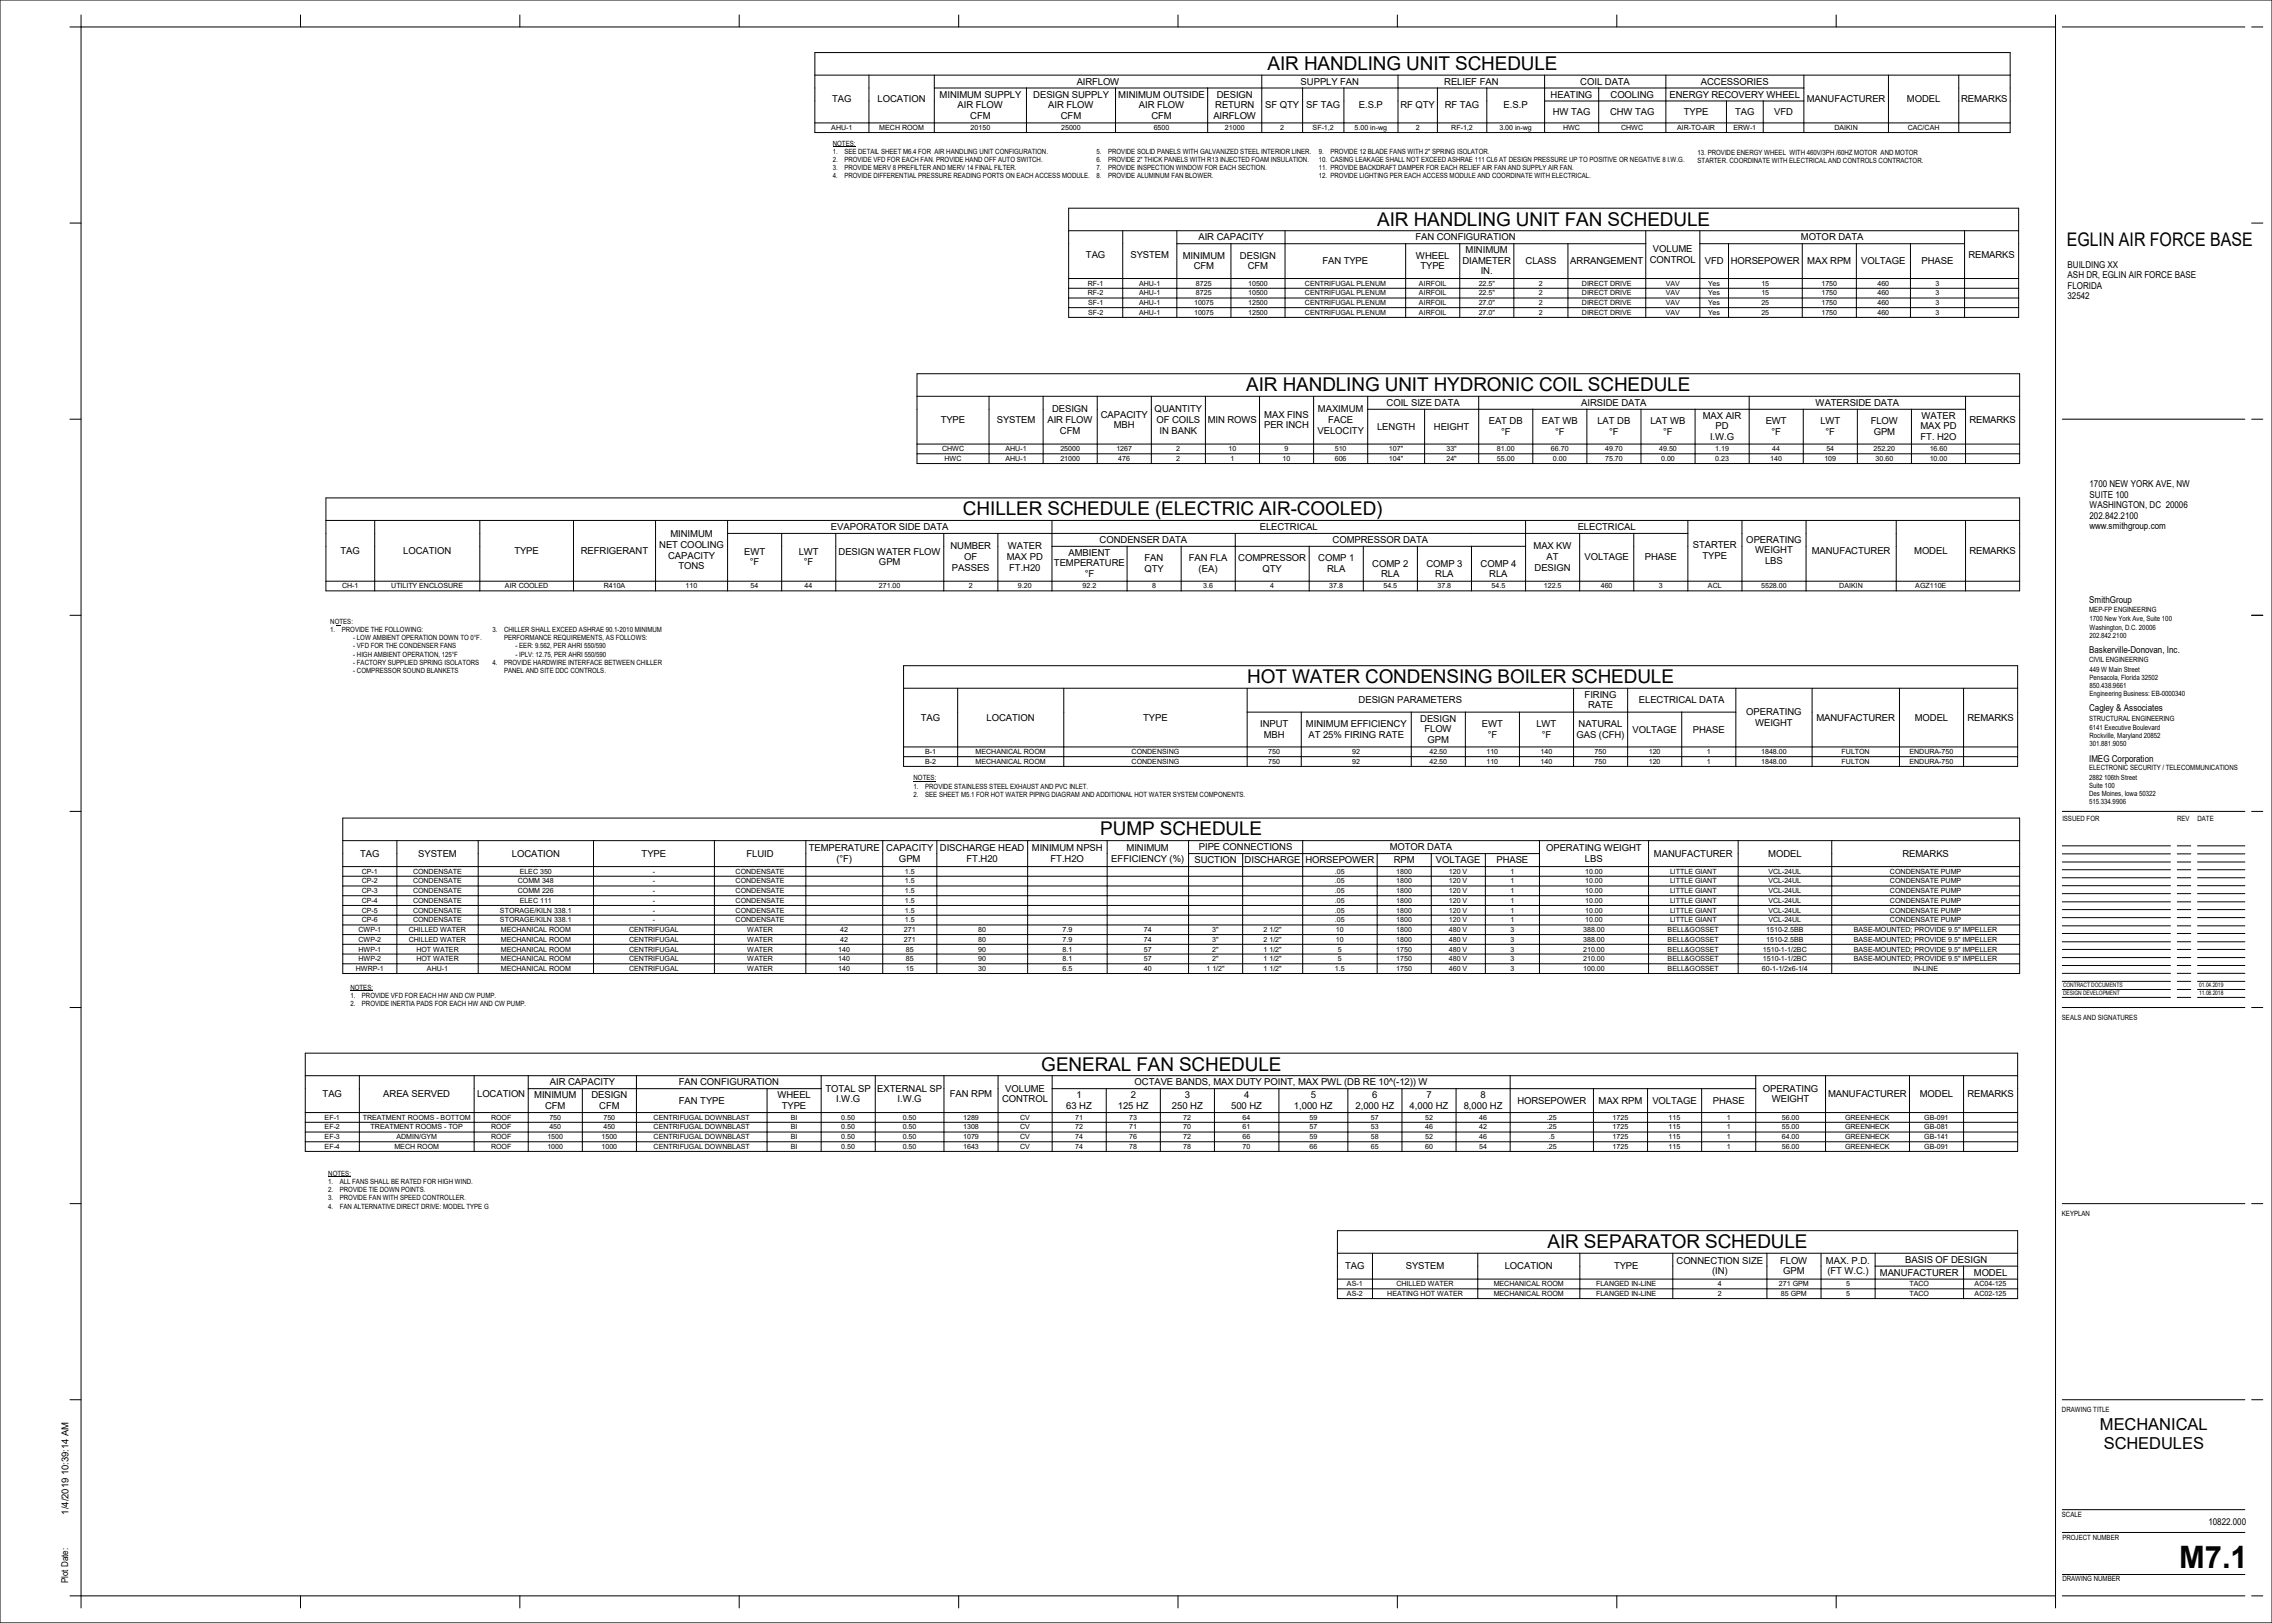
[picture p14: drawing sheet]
<svg xmlns="http://www.w3.org/2000/svg" width="1067mm" height="762mm" viewBox="0 0 1067 762" stroke-linecap="round" stroke-linejoin="round" font-family="sans-serif">
<defs><g id="words">
<text font-size="14.5" x="1023" y="736">M7.1</text>
<g font-size="8.9">
<text x="595" y="33">AIR HANDLING UNIT SCHEDULE</text>
<text x="647" y="106">AIR HANDLING UNIT FAN SCHEDULE</text>
<text x="585" y="184">AIR HANDLING UNIT HYDRONIC COIL SCHEDULE</text>
<text x="452" y="242">CHILLER SCHEDULE (ELECTRIC AIR-COOLED)</text>
<text x="586" y="321">HOT WATER CONDENSING BOILER SCHEDULE</text>
<text x="517" y="392">PUMP SCHEDULE</text>
<text x="489" y="503">GENERAL FAN SCHEDULE</text>
<text x="727" y="586">AIR SEPARATOR SCHEDULE</text>
</g>
<text font-size="8.8" x="970" y="116">EGLIN AIR FORCE BASE</text>
<g font-size="7.7">
<text x="986" y="672">MECHANICAL</text>
<text x="988" y="680">SCHEDULES</text>
</g>
<g font-size="4.5">
<text x="506" y="40">AIRFLOW</text>
<text x="611" y="40">SUPPLY FAN</text>
<text x="678" y="40">RELIEF FAN</text>
<text x="742" y="40">COIL DATA</text>
<text x="799" y="40">ACCESSORIES</text>
<text x="391" y="48">TAG</text>
<text x="412" y="48">LOCATION</text>
<text x="441" y="46">MINIMUM SUPPLY</text>
<text x="485" y="46">DESIGN SUPPLY</text>
<text x="525" y="46">MINIMUM OUTSIDE</text>
<text x="571" y="46">DESIGN</text>
<text x="728" y="46">HEATING</text>
<text x="756" y="46">COOLING</text>
<text x="784" y="46">ENERGY RECOVERY WHEEL</text>
<text x="848" y="48">MANUFACTURER</text>
<text x="895" y="48">MODEL</text>
<text x="921" y="48">REMARKS</text>
<text x="450" y="51">AIR FLOW</text>
<text x="492" y="51">AIR FLOW</text>
<text x="535" y="51">AIR FLOW</text>
<text x="571" y="51">RETURN</text>
<text x="594" y="51">SF QTY</text>
<text x="613" y="51">SF TAG</text>
<text x="638" y="51">E.S.P</text>
<text x="658" y="51">RF QTY</text>
<text x="678" y="51">RF TAG</text>
<text x="706" y="51">E.S.P</text>
<text x="729" y="54">HW TAG</text>
<text x="756" y="54">CHW TAG</text>
<text x="791" y="54">TYPE</text>
<text x="815" y="54">TAG</text>
<text x="833" y="54">VFD</text>
<text x="456" y="56">CFM</text>
<text x="498" y="56">CFM</text>
<text x="541" y="56">CFM</text>
<text x="570" y="56">AIRFLOW</text>
<text x="563" y="113">AIR CAPACITY</text>
<text x="665" y="113">FAN CONFIGURATION</text>
<text x="846" y="113">MOTOR DATA</text>
<text x="688" y="119">MINIMUM</text>
<text x="776" y="118">VOLUME</text>
<text x="510" y="121">TAG</text>
<text x="531" y="121">SYSTEM</text>
<text x="555" y="121">MINIMUM</text>
<text x="582" y="121">DESIGN</text>
<text x="621" y="124">FAN TYPE</text>
<text x="665" y="121">WHEEL</text>
<text x="687" y="124">DIAMETER</text>
<text x="716" y="124">CLASS</text>
<text x="737" y="124">ARRANGEMENT</text>
<text x="775" y="123">CONTROL</text>
<text x="800" y="124">VFD</text>
<text x="813" y="124">HORSEPOWER</text>
<text x="849" y="124">MAX RPM</text>
<text x="874" y="124">VOLTAGE</text>
<text x="902" y="124">PHASE</text>
<text x="924" y="121">REMARKS</text>
<text x="561" y="126">CFM</text>
<text x="586" y="126">CFM</text>
<text x="667" y="126">TYPE</text>
<text x="695" y="129">IN.</text>
<text x="651" y="191">COIL SIZE DATA</text>
<text x="742" y="191">AIRSIDE DATA</text>
<text x="852" y="191">WATERSIDE DATA</text>
<text x="494" y="194">DESIGN</text>
<text x="517" y="196">CAPACITY</text>
<text x="542" y="194">QUANTITY</text>
<text x="594" y="196">MAX FINS</text>
<text x="619" y="194">MAXIMUM</text>
<text x="800" y="197">MAX AIR</text>
<text x="902" y="197">WATER</text>
<text x="442" y="199">TYPE</text>
<text x="468" y="199">SYSTEM</text>
<text x="492" y="199">AIR FLOW</text>
<text x="498" y="204">CFM</text>
<text x="523" y="201">MBH</text>
<text x="543" y="199">OF COILS</text>
<text x="544" y="204">IN BANK</text>
<text x="567" y="199">MIN ROWS</text>
<text x="594" y="201">PER INCH</text>
<text x="619" y="204">VELOCITY</text>
<text x="624" y="199">FACE</text>
<text x="647" y="202">LENGTH</text>
<text x="673" y="202">HEIGHT</text>
<text x="699" y="199">EAT DB</text>
<text x="724" y="199">EAT WB</text>
<text x="750" y="199">LAT DB</text>
<text x="775" y="199">LAT WB</text>
<text x="806" y="202">PD</text>
<text x="829" y="199">EWT</text>
<text x="855" y="199">LWT</text>
<text x="878" y="199">FLOW</text>
<text x="902" y="202">MAX PD</text>
<text x="925" y="199">REMARKS</text>
<text x="705" y="204">°F</text>
<text x="730" y="204">°F</text>
<text x="756" y="204">°F</text>
<text x="781" y="204">°F</text>
<text x="803" y="207">I.W.G</text>
<text x="832" y="204">°F</text>
<text x="857" y="204">°F</text>
<text x="880" y="204">GPM</text>
<text x="902" y="207">FT. H2O</text>
<text x="390" y="249">EVAPORATOR SIDE DATA</text>
<text x="591" y="249">ELECTRICAL</text>
<text x="741" y="249">ELECTRICAL</text>
<text x="309" y="257">NET COOLING</text>
<text x="315" y="252">MINIMUM</text>
<text x="446" y="258">NUMBER</text>
<text x="473" y="258">WATER</text>
<text x="516" y="255">CONDENSER DATA</text>
<text x="626" y="255">COMPRESSOR DATA</text>
<text x="720" y="258">MAX KW</text>
<text x="795" y="257">STARTER</text>
<text x="820" y="255">OPERATING</text>
<text x="160" y="260">TAG</text>
<text x="189" y="260">LOCATION</text>
<text x="242" y="260">TYPE</text>
<text x="273" y="260">REFRIGERANT</text>
<text x="314" y="262">CAPACITY</text>
<text x="349" y="260">EWT</text>
<text x="375" y="260">LWT</text>
<text x="394" y="260">DESIGN WATER FLOW</text>
<text x="453" y="263">OF</text>
<text x="473" y="263">MAX PD</text>
<text x="502" y="261">AMBIENT</text>
<text x="537" y="264">FAN</text>
<text x="558" y="264">FAN FLA</text>
<text x="581" y="264">COMPRESSOR</text>
<text x="619" y="264">COMP 1</text>
<text x="726" y="263">AT</text>
<text x="744" y="263">VOLTAGE</text>
<text x="772" y="263">PHASE</text>
<text x="799" y="262">TYPE</text>
<text x="824" y="260">WEIGHT</text>
<text x="851" y="260">MANUFACTURER</text>
<text x="899" y="260">MODEL</text>
<text x="925" y="260">REMARKS</text>
<text x="319" y="267">TONS</text>
<text x="352" y="265">°F</text>
<text x="377" y="265">°F</text>
<text x="413" y="265">GPM</text>
<text x="447" y="268">PASSES</text>
<text x="474" y="268">FT.H20</text>
<text x="495" y="266">TEMPERATURE</text>
<text x="537" y="268">QTY</text>
<text x="563" y="268">(EA)</text>
<text x="593" y="268">QTY</text>
<text x="623" y="268">RLA</text>
<text x="644" y="266">COMP 2</text>
<text x="670" y="266">COMP 3</text>
<text x="695" y="266">COMP 4</text>
<text x="721" y="268">DESIGN</text>
<text x="829" y="265">LBS</text>
<text x="509" y="271">°F</text>
<text x="649" y="271">RLA</text>
<text x="674" y="271">RLA</text>
<text x="699" y="271">RLA</text>
<text x="744" y="328">FIRING</text>
<text x="638" y="330">DESIGN PARAMETERS</text>
<text x="746" y="333">RATE</text>
<text x="769" y="330">ELECTRICAL DATA</text>
<text x="820" y="336">OPERATING</text>
<text x="432" y="338">TAG</text>
<text x="463" y="338">LOCATION</text>
<text x="537" y="338">TYPE</text>
<text x="592" y="341">INPUT</text>
<text x="613" y="341">MINIMUM EFFICIENCY</text>
<text x="667" y="339">DESIGN</text>
<text x="696" y="341">EWT</text>
<text x="721" y="341">LWT</text>
<text x="741" y="341">NATURAL</text>
<text x="824" y="341">WEIGHT</text>
<text x="853" y="338">MANUFACTURER</text>
<text x="899" y="338">MODEL</text>
<text x="924" y="338">REMARKS</text>
<text x="593" y="346">MBH</text>
<text x="614" y="346">AT 25% FIRING RATE</text>
<text x="669" y="344">FLOW</text>
<text x="699" y="346">°F</text>
<text x="724" y="346">°F</text>
<text x="740" y="346">GAS (CFH)</text>
<text x="766" y="344">VOLTAGE</text>
<text x="795" y="344">PHASE</text>
<text x="670" y="349">GPM</text>
<text x="380" y="400">TEMPERATURE</text>
<text x="416" y="400">CAPACITY</text>
<text x="441" y="400">DISCHARGE HEAD</text>
<text x="485" y="400">MINIMUM NPSH</text>
<text x="529" y="400">MINIMUM</text>
<text x="563" y="399">PIPE CONNECTIONS</text>
<text x="653" y="399">MOTOR DATA</text>
<text x="726" y="400">OPERATING WEIGHT</text>
<text x="169" y="402">TAG</text>
<text x="196" y="402">SYSTEM</text>
<text x="240" y="402">LOCATION</text>
<text x="301" y="402">TYPE</text>
<text x="351" y="402">FLUID</text>
<text x="393" y="405">(°F)</text>
<text x="422" y="405">GPM</text>
<text x="454" y="405">FT.H20</text>
<text x="493" y="405">FT.H2O</text>
<text x="522" y="405">EFFICIENCY (%)</text>
<text x="561" y="405">SUCTION</text>
<text x="584" y="405">DISCHARGE HORSEPOWER</text>
<text x="654" y="405">RPM</text>
<text x="674" y="405">VOLTAGE</text>
<text x="703" y="405">PHASE</text>
<text x="744" y="405">LBS</text>
<text x="777" y="402">MANUFACTURER</text>
<text x="830" y="402">MODEL</text>
<text x="893" y="402">REMARKS</text>
<text x="258" y="510">AIR CAPACITY</text>
<text x="319" y="510">FAN CONFIGURATION</text>
<text x="533" y="510">OCTAVE BANDS, MAX DUTY POINT, MAX PWL (DB RE 10^(-12)) W</text>
<text x="151" y="515">TAG</text>
<text x="180" y="515">AREA SERVED</text>
<text x="224" y="515">LOCATION</text>
<text x="251" y="516">MINIMUM</text>
<text x="278" y="516">DESIGN</text>
<text x="365" y="516">WHEEL</text>
<text x="388" y="513">TOTAL SP</text>
<text x="412" y="513">EXTERNAL SP</text>
<text x="446" y="515">FAN RPM</text>
<text x="472" y="513">VOLUME</text>
<text x="505" y="516">1</text>
<text x="531" y="516">2</text>
<text x="556" y="516">3</text>
<text x="584" y="516">4</text>
<text x="615" y="516">5</text>
<text x="644" y="516">6</text>
<text x="670" y="516">7</text>
<text x="695" y="516">8</text>
<text x="828" y="513">OPERATING</text>
<text x="858" y="515">MANUFACTURER</text>
<text x="901" y="515">MODEL</text>
<text x="924" y="515">REMARKS</text>
<text x="256" y="521">CFM</text>
<text x="281" y="521">CFM</text>
<text x="319" y="518">FAN TYPE</text>
<text x="367" y="521">TYPE</text>
<text x="393" y="518">I.W.G</text>
<text x="421" y="518">I.W.G</text>
<text x="470" y="518">CONTROL</text>
<text x="501" y="521">63 HZ</text>
<text x="525" y="521">125 HZ</text>
<text x="550" y="521">250 HZ</text>
<text x="578" y="521">500 HZ</text>
<text x="608" y="521">1,000 HZ</text>
<text x="636" y="521">2,000 HZ</text>
<text x="662" y="521">4,000 HZ</text>
<text x="687" y="521">8,000 HZ</text>
<text x="712" y="518">HORSEPOWER</text>
<text x="751" y="518">MAX RPM</text>
<text x="776" y="518">VOLTAGE</text>
<text x="804" y="518">PHASE</text>
<text x="832" y="518">WEIGHT</text>
<text x="787" y="593">CONNECTION SIZE</text>
<text x="836" y="593">FLOW</text>
<text x="857" y="593">MAX. P.D.</text>
<text x="895" y="593">BASIS OF DESIGN</text>
<text x="632" y="596">TAG</text>
<text x="660" y="596">SYSTEM</text>
<text x="707" y="596">LOCATION</text>
<text x="758" y="596">TYPE</text>
<text x="804" y="598">(IN)</text>
<text x="837" y="598">GPM</text>
<text x="858" y="598">(FT W.C.)</text>
<text x="883" y="599">MANUFACTURER</text>
<text x="927" y="599">MODEL</text>
<text x="32" y="711" transform="rotate(-90 32 711)">1/4/2019 10:39:14 AM</text>
</g>
<g font-size="4.4">
<text x="971" y="126">BUILDING XX</text>
<text x="971" y="131">ASH DR, EGLIN AIR FORCE BASE</text>
<text x="971" y="136">FLORIDA</text>
<text x="971" y="141">32542</text>
<text x="981" y="229">1700 NEW YORK AVE, NW</text>
<text x="981" y="234">SUITE 100</text>
<text x="981" y="239">WASHINGTON, DC 20006</text>
<text x="981" y="244">202.842.2100</text>
<text x="981" y="249">www.smithgroup.com</text>
<text x="981" y="283">SmithGroup</text>
<text x="981" y="307">Baskerville-Donovan, Inc.</text>
<text x="981" y="334">Cagley &amp; Associates</text>
<text x="981" y="358">IMEG Corporation</text>
<text x="1037" y="716">10822.000</text>
<text x="32" y="743" transform="rotate(-90 32 743)">Plot Date:</text>
</g>
<g font-size="3.4">
<text x="391" y="68">NOTES:</text>
<text x="391" y="72">1.</text>
<text x="391" y="76">2.</text>
<text x="396" y="72">SEE DETAIL SHEET M6.4 FOR AIR HANDLING UNIT CONFIGURATION.</text>
<text x="396" y="76">PROVIDE VFD FOR EACH FAN. PROVIDE HAND OFF AUTO SWITCH.</text>
<text x="515" y="72">5.</text>
<text x="515" y="76">6.</text>
<text x="520" y="72">PROVIDE SOLID PANELS WITH GALVANIZED STEEL INTERIOR LINER.</text>
<text x="520" y="76">PROVIDE 2&quot; THICK PANELS WITH R13 INJECTED FOAM INSULATION.</text>
<text x="619" y="72">9.</text>
<text x="619" y="76">10.</text>
<text x="625" y="72">PROVIDE 12 BLADE FANS WITH 2&quot; SPRING ISOLATOR.</text>
<text x="625" y="76">CASING LEAKAGE SHALL NOT EXCEED ASHRAE 111 CL6 AT DESIGN PRESSURE UP TO POSITIVE OR NEGATIVE 8 I.W.G.</text>
<text x="797" y="73">13. PROVIDE ENERGY WHEEL WITH 460V/3PH /60HZ MOTOR AND MOTOR</text>
<text x="797" y="76">STARTER. COORDINATE WITH ELECTRICAL AND CONTROLS CONTRACTOR.</text>
<text x="391" y="80">3.</text>
<text x="391" y="84">4.</text>
<text x="396" y="80">PROVIDE MERV 8 PREFILTER AND MERV 14 FINAL FILTER.</text>
<text x="396" y="84">PROVIDE DIFFERENTIAL PRESSURE READING PORTS ON EACH ACCESS MODULE.</text>
<text x="515" y="80">7.</text>
<text x="515" y="84">8.</text>
<text x="520" y="80">PROVIDE INSPECTION WINDOW FOR EACH SECTION.</text>
<text x="520" y="84">PROVIDE ALUMINUM FAN BLOWER.</text>
<text x="619" y="80">11.</text>
<text x="619" y="84">12.</text>
<text x="625" y="80">PROVIDE BACKDRAFT DAMPER FOR EACH RELIEF AIR FAN AND SUPPLY AIR FAN.</text>
<text x="625" y="84">PROVIDE LIGHTING PER EACH ACCESS MODULE AND COORDINATE WITH ELECTRICAL.</text>
<text x="981" y="287">MEP-FP ENGINEERING</text>
<text x="155" y="293">NOTES:</text>
<text x="981" y="292">1700 New York Ave, Suite 100</text>
<text x="155" y="297">1.</text>
<text x="160" y="297">PROVIDE THE FOLLOWING:</text>
<text x="231" y="297">3.</text>
<text x="237" y="297">CHILLER SHALL EXCEED ASHRAE 90.1-</text>
<text x="291" y="297">2010 MINIMUM</text>
<text x="981" y="296">Washington, D.C. 20006</text>
<text x="981" y="299">202.842.2100</text>
<text x="166" y="301">-</text>
<text x="166" y="304">-</text>
<text x="168" y="301">LOW AMBIENT OPERATION DOWN TO 0°F.</text>
<text x="168" y="304">VFD FOR THE CONDENSER FANS</text>
<text x="237" y="301">PERFORMANCE REQUIREMENTS, AS FOLLOWS:</text>
<text x="242" y="304">-</text>
<text x="244" y="304">EER: 9.562, PER AHRI 550/590</text>
<text x="166" y="308">-</text>
<text x="168" y="308">HIGH AMBIENT OPERATION, 125°F</text>
<text x="242" y="308">-</text>
<text x="244" y="308">IPLV: 12.75, PER AHRI 550/590</text>
<text x="981" y="311">CIVIL ENGINEERING</text>
<text x="166" y="312">-</text>
<text x="166" y="316">-</text>
<text x="168" y="312">FACTORY SUPPLIED SPRING ISOLATORS</text>
<text x="168" y="316">COMPRESSOR SOUND BLANKETS</text>
<text x="231" y="312">4.</text>
<text x="237" y="312">PROVIDE HARDWIRE INTERFACE BETWEEN CHILLER</text>
<text x="237" y="316">PANEL AND SITE DDC CONTROLS.</text>
<text x="981" y="315">449 W Main Street</text>
<text x="981" y="319">Pensacola, Florida 32502</text>
<text x="981" y="323">850.438.9661</text>
<text x="981" y="327">Engineering Business: EB-0000340</text>
<text x="981" y="338">STRUCTURAL ENGINEERING</text>
<text x="981" y="343">6141 Executive Boulevard</text>
<text x="981" y="347">Rockville, Maryland 20852</text>
<text x="981" y="350">301.881.9050</text>
<text x="981" y="362">ELECTRONIC SECURITY / TELECOMMUNICATIONS</text>
<text x="429" y="366">NOTES:</text>
<text x="429" y="370">1.</text>
<text x="434" y="370">PROVIDE STAINLESS STEEL EXHAUST AND PVC INLET.</text>
<text x="981" y="366">2882 106th Street</text>
<text x="981" y="370">Suite 100</text>
<text x="429" y="374">2.</text>
<text x="434" y="374">SEE SHEET M5.1 FOR HOT WATER PIPING DIAGRAM AND ADDITIONAL HOT WATER SYSTEM COMPONENTS.</text>
<text x="981" y="374">Des Moines, Iowa 50322</text>
<text x="981" y="378">515.334.9906</text>
<text x="968" y="386">ISSUED FOR</text>
<text x="1022" y="386">REV</text>
<text x="1032" y="386">DATE</text>
<text x="165" y="465">NOTES:</text>
<text x="165" y="469">1.</text>
<text x="165" y="472">2.</text>
<text x="170" y="469">PROVIDE VFD FOR EACH HW AND CW PUMP.</text>
<text x="170" y="472">PROVIDE INERTIA PADS FOR EACH HW AND CW PUMP.</text>
<text x="968" y="479">SEALS AND SIGNATURES</text>
<text x="154" y="552">NOTES:</text>
<text x="154" y="556">1.</text>
<text x="160" y="556">ALL FANS SHALL BE RATED FOR HIGH WIND.</text>
<text x="154" y="560">2.</text>
<text x="154" y="564">3.</text>
<text x="160" y="560">PROVIDE TIE DOWN POINTS.</text>
<text x="160" y="564">PROVIDE FAN WITH SPEED CONTROLLER.</text>
<text x="154" y="567">4.</text>
<text x="160" y="567">FAN ALTERNATIVE DIRECT DRIVE: MODEL TYPE G</text>
<text x="968" y="571">KEYPLAN</text>
<text x="968" y="663">DRAWING TITLE</text>
<text x="968" y="712">SCALE</text>
<text x="968" y="723">PROJECT NUMBER</text>
<text x="968" y="742">DRAWING NUMBER</text>
</g>
<g font-size="3.3">
<text x="390" y="61">AHU-1</text>
<text x="413" y="61">MECH ROOM</text>
<text x="456" y="61">20150</text>
<text x="498" y="61">25000</text>
<text x="542" y="61">6500</text>
<text x="575" y="61">21000</text>
<text x="601" y="61">2</text>
<text x="616" y="61">SF-1,2</text>
<text x="636" y="61">5.00 in-wg</text>
<text x="665" y="61">2</text>
<text x="681" y="61">RF-1,2</text>
<text x="704" y="61">3.00 in-wg</text>
<text x="734" y="61">HWC</text>
<text x="761" y="61">CHWC</text>
<text x="787" y="61">AIR-TO-AIR</text>
<text x="814" y="61">ERW-1</text>
<text x="861" y="61">DAIKIN</text>
<text x="896" y="61">CAC/CAH</text>
<text x="511" y="134">RF-1</text>
<text x="535" y="134">AHU-1</text>
<text x="562" y="134">8725</text>
<text x="586" y="134">10500</text>
<text x="613" y="134">CENTRIFUGAL PLENUM</text>
<text x="666" y="134">AIRFOIL</text>
<text x="694" y="134">22.5&quot;</text>
<text x="723" y="134">2</text>
<text x="743" y="134">DIRECT DRIVE</text>
<text x="782" y="134">VAV</text>
<text x="802" y="134">Yes</text>
<text x="827" y="134">15</text>
<text x="855" y="134">1750</text>
<text x="882" y="134">460</text>
<text x="909" y="134">3</text>
<text x="511" y="139">RF-2</text>
<text x="511" y="143">SF-1</text>
<text x="535" y="139">AHU-1</text>
<text x="535" y="143">AHU-1</text>
<text x="561" y="143">10075</text>
<text x="562" y="139">8725</text>
<text x="586" y="139">10500</text>
<text x="586" y="143">12500</text>
<text x="613" y="139">CENTRIFUGAL PLENUM</text>
<text x="613" y="143">CENTRIFUGAL PLENUM</text>
<text x="666" y="139">AIRFOIL</text>
<text x="666" y="143">AIRFOIL</text>
<text x="694" y="139">22.5&quot;</text>
<text x="694" y="143">27.0&quot;</text>
<text x="723" y="139">2</text>
<text x="723" y="143">2</text>
<text x="743" y="139">DIRECT DRIVE</text>
<text x="743" y="143">DIRECT DRIVE</text>
<text x="782" y="139">VAV</text>
<text x="782" y="143">VAV</text>
<text x="802" y="139">Yes</text>
<text x="802" y="143">Yes</text>
<text x="827" y="139">15</text>
<text x="827" y="143">25</text>
<text x="855" y="139">1750</text>
<text x="855" y="143">1750</text>
<text x="882" y="139">460</text>
<text x="882" y="143">460</text>
<text x="909" y="139">3</text>
<text x="909" y="143">3</text>
<text x="511" y="148">SF-2</text>
<text x="535" y="148">AHU-1</text>
<text x="561" y="148">10075</text>
<text x="586" y="148">12500</text>
<text x="613" y="148">CENTRIFUGAL PLENUM</text>
<text x="666" y="148">AIRFOIL</text>
<text x="694" y="148">27.0&quot;</text>
<text x="723" y="148">2</text>
<text x="743" y="148">DIRECT DRIVE</text>
<text x="782" y="148">VAV</text>
<text x="802" y="148">Yes</text>
<text x="827" y="148">25</text>
<text x="855" y="148">1750</text>
<text x="882" y="148">460</text>
<text x="909" y="148">3</text>
<text x="442" y="212">CHWC</text>
<text x="472" y="212">AHU-1</text>
<text x="498" y="212">25000</text>
<text x="524" y="212">1267</text>
<text x="552" y="212">2</text>
<text x="577" y="212">10</text>
<text x="603" y="212">9</text>
<text x="627" y="212">510</text>
<text x="652" y="212">107&quot;</text>
<text x="679" y="212">33&quot;</text>
<text x="703" y="212">81.00</text>
<text x="728" y="212">66.70</text>
<text x="754" y="212">49.70</text>
<text x="779" y="212">49.50</text>
<text x="805" y="212">1.19</text>
<text x="832" y="212">44</text>
<text x="858" y="212">54</text>
<text x="880" y="212">252.20</text>
<text x="906" y="212">16.60</text>
<text x="444" y="216">HWC</text>
<text x="472" y="216">AHU-1</text>
<text x="498" y="216">21000</text>
<text x="525" y="216">476</text>
<text x="552" y="216">2</text>
<text x="578" y="216">1</text>
<text x="602" y="216">10</text>
<text x="627" y="216">606</text>
<text x="652" y="216">104&quot;</text>
<text x="679" y="216">24&quot;</text>
<text x="703" y="216">55.00</text>
<text x="729" y="216">0.00</text>
<text x="754" y="216">75.70</text>
<text x="780" y="216">0.00</text>
<text x="805" y="216">0.23</text>
<text x="831" y="216">140</text>
<text x="857" y="216">109</text>
<text x="881" y="216">30.60</text>
<text x="906" y="216">10.00</text>
<text x="161" y="276">CH-1</text>
<text x="184" y="276">UTILITY ENCLOSURE</text>
<text x="237" y="276">AIR COOLED</text>
<text x="283" y="276">R410A</text>
<text x="322" y="276">110</text>
<text x="352" y="276">54</text>
<text x="378" y="276">44</text>
<text x="413" y="276">271.00</text>
<text x="455" y="276">2</text>
<text x="478" y="276">9.20</text>
<text x="508" y="276">92.2</text>
<text x="541" y="276">8</text>
<text x="565" y="276">3.6</text>
<text x="596" y="276">4</text>
<text x="624" y="276">37.8</text>
<text x="650" y="276">54.5</text>
<text x="675" y="276">37.8</text>
<text x="700" y="276">54.5</text>
<text x="725" y="276">122.5</text>
<text x="752" y="276">460</text>
<text x="779" y="276">3</text>
<text x="802" y="276">ACL</text>
<text x="827" y="276">5528.00</text>
<text x="864" y="276">DAIKIN</text>
<text x="899" y="276">AGZ110E</text>
<text x="434" y="354">B-1</text>
<text x="434" y="359">B-2</text>
<text x="458" y="354">MECHANICAL ROOM</text>
<text x="458" y="359">MECHANICAL ROOM</text>
<text x="531" y="354">CONDENSING</text>
<text x="531" y="359">CONDENSING</text>
<text x="596" y="354">750</text>
<text x="596" y="359">750</text>
<text x="635" y="354">92</text>
<text x="635" y="359">92</text>
<text x="671" y="354">42.50</text>
<text x="671" y="359">42.50</text>
<text x="698" y="354">110</text>
<text x="698" y="359">110</text>
<text x="723" y="354">140</text>
<text x="723" y="359">140</text>
<text x="749" y="354">750</text>
<text x="749" y="359">750</text>
<text x="774" y="354">120</text>
<text x="774" y="359">120</text>
<text x="801" y="354">1</text>
<text x="801" y="359">1</text>
<text x="827" y="354">1848.00</text>
<text x="827" y="359">1848.00</text>
<text x="865" y="354">FULTON</text>
<text x="865" y="359">FULTON</text>
<text x="897" y="354">ENDURA-750</text>
<text x="897" y="359">ENDURA-750</text>
<text x="170" y="410">CP-1</text>
<text x="194" y="410">CONDENSATE</text>
<text x="244" y="410">ELEC 350</text>
<text x="306" y="410">-</text>
<text x="345" y="410">CONDENSATE</text>
<text x="425" y="410">1.5</text>
<text x="627" y="410">.05</text>
<text x="656" y="410">1800</text>
<text x="680" y="410">120 V</text>
<text x="709" y="410">1</text>
<text x="744" y="410">10.00</text>
<text x="784" y="410">LITTLE GIANT</text>
<text x="830" y="410">VCL-24UL</text>
<text x="887" y="410">CONDENSATE PUMP</text>
<text x="170" y="415">CP-2</text>
<text x="170" y="419">CP-3</text>
<text x="194" y="415">CONDENSATE</text>
<text x="194" y="419">CONDENSATE</text>
<text x="243" y="415">COMM 348</text>
<text x="243" y="419">COMM 226</text>
<text x="306" y="415">-</text>
<text x="306" y="419">-</text>
<text x="345" y="415">CONDENSATE</text>
<text x="345" y="419">CONDENSATE</text>
<text x="425" y="415">1.5</text>
<text x="425" y="419">1.5</text>
<text x="627" y="415">.05</text>
<text x="627" y="419">.05</text>
<text x="656" y="415">1800</text>
<text x="656" y="419">1800</text>
<text x="680" y="415">120 V</text>
<text x="680" y="419">120 V</text>
<text x="709" y="415">1</text>
<text x="709" y="419">1</text>
<text x="744" y="415">10.00</text>
<text x="744" y="419">10.00</text>
<text x="784" y="415">LITTLE GIANT</text>
<text x="784" y="419">LITTLE GIANT</text>
<text x="830" y="415">VCL-24UL</text>
<text x="830" y="419">VCL-24UL</text>
<text x="887" y="415">CONDENSATE PUMP</text>
<text x="887" y="419">CONDENSATE PUMP</text>
<text x="170" y="424">CP-4</text>
<text x="194" y="424">CONDENSATE</text>
<text x="244" y="424">ELEC 111</text>
<text x="306" y="424">-</text>
<text x="345" y="424">CONDENSATE</text>
<text x="425" y="424">1.5</text>
<text x="627" y="424">.05</text>
<text x="656" y="424">1800</text>
<text x="680" y="424">120 V</text>
<text x="709" y="424">1</text>
<text x="744" y="424">10.00</text>
<text x="784" y="424">LITTLE GIANT</text>
<text x="830" y="424">VCL-24UL</text>
<text x="887" y="424">CONDENSATE PUMP</text>
<text x="170" y="428">CP-5</text>
<text x="194" y="428">CONDENSATE</text>
<text x="235" y="428">STORAGE/KILN 338.1</text>
<text x="306" y="428">-</text>
<text x="345" y="428">CONDENSATE</text>
<text x="425" y="428">1.5</text>
<text x="627" y="428">.05</text>
<text x="656" y="428">1800</text>
<text x="680" y="428">120 V</text>
<text x="709" y="428">1</text>
<text x="744" y="428">10.00</text>
<text x="784" y="428">LITTLE GIANT</text>
<text x="830" y="428">VCL-24UL</text>
<text x="887" y="428">CONDENSATE PUMP</text>
<text x="168" y="438">CWP-1</text>
<text x="170" y="433">CP-6</text>
<text x="192" y="438">CHILLED WATER</text>
<text x="194" y="433">CONDENSATE</text>
<text x="235" y="433">STORAGE/KILN 338.1</text>
<text x="235" y="438">MECHANICAL ROOM</text>
<text x="295" y="438">CENTRIFUGAL</text>
<text x="306" y="433">-</text>
<text x="345" y="433">CONDENSATE</text>
<text x="351" y="438">WATER</text>
<text x="395" y="438">42</text>
<text x="424" y="438">271</text>
<text x="425" y="433">1.5</text>
<text x="459" y="438">80</text>
<text x="499" y="438">7.9</text>
<text x="537" y="438">74</text>
<text x="569" y="438">3&quot;</text>
<text x="593" y="438">2 1/2&quot;</text>
<text x="627" y="433">.05</text>
<text x="627" y="438">10</text>
<text x="656" y="438">1800</text>
<text x="656" y="433">1800</text>
<text x="680" y="438">480 V</text>
<text x="680" y="433">120 V</text>
<text x="709" y="438">3</text>
<text x="709" y="433">1</text>
<text x="743" y="438">388.00</text>
<text x="744" y="433">10.00</text>
<text x="783" y="438">BELL&amp;GOSSET</text>
<text x="784" y="433">LITTLE GIANT</text>
<text x="829" y="438">1510-2.5BB</text>
<text x="830" y="433">VCL-24UL</text>
<text x="870" y="438">BASE-MOUNTED; PROVIDE 9.5&quot; IMPELLER</text>
<text x="887" y="433">CONDENSATE PUMP</text>
<text x="168" y="442">CWP-2</text>
<text x="192" y="442">CHILLED WATER</text>
<text x="235" y="442">MECHANICAL ROOM</text>
<text x="295" y="442">CENTRIFUGAL</text>
<text x="351" y="442">WATER</text>
<text x="395" y="442">42</text>
<text x="424" y="442">271</text>
<text x="459" y="442">80</text>
<text x="499" y="442">7.9</text>
<text x="537" y="442">74</text>
<text x="569" y="442">3&quot;</text>
<text x="593" y="442">2 1/2&quot;</text>
<text x="627" y="442">10</text>
<text x="656" y="442">1800</text>
<text x="680" y="442">480 V</text>
<text x="709" y="442">3</text>
<text x="743" y="442">388.00</text>
<text x="783" y="442">BELL&amp;GOSSET</text>
<text x="829" y="442">1510-2.5BB</text>
<text x="870" y="442">BASE-MOUNTED; PROVIDE 9.5&quot; IMPELLER</text>
<text x="168" y="447">HWP-1</text>
<text x="196" y="447">HOT WATER</text>
<text x="235" y="447">MECHANICAL ROOM</text>
<text x="295" y="447">CENTRIFUGAL</text>
<text x="351" y="447">WATER</text>
<text x="394" y="447">140</text>
<text x="425" y="447">85</text>
<text x="459" y="447">90</text>
<text x="499" y="447">8.1</text>
<text x="537" y="447">57</text>
<text x="569" y="447">2&quot;</text>
<text x="593" y="447">1 1/2&quot;</text>
<text x="628" y="447">5</text>
<text x="656" y="447">1750</text>
<text x="680" y="447">480 V</text>
<text x="709" y="447">3</text>
<text x="743" y="447">210.00</text>
<text x="783" y="447">BELL&amp;GOSSET</text>
<text x="828" y="447">1510-1-1/2BC</text>
<text x="870" y="447">BASE-MOUNTED; PROVIDE 9.5&quot; IMPELLER</text>
<text x="167" y="456">HWRP-1</text>
<text x="168" y="451">HWP-2</text>
<text x="196" y="451">HOT WATER</text>
<text x="200" y="456">AHU-1</text>
<text x="235" y="451">MECHANICAL ROOM</text>
<text x="235" y="456">MECHANICAL ROOM</text>
<text x="295" y="451">CENTRIFUGAL</text>
<text x="295" y="456">CENTRIFUGAL</text>
<text x="351" y="456">WATER</text>
<text x="351" y="451">WATER</text>
<text x="394" y="451">140</text>
<text x="394" y="456">140</text>
<text x="425" y="451">85</text>
<text x="425" y="456">15</text>
<text x="459" y="451">90</text>
<text x="459" y="456">30</text>
<text x="499" y="456">6.5</text>
<text x="499" y="451">8.1</text>
<text x="537" y="456">40</text>
<text x="537" y="451">57</text>
<text x="566" y="456">1 1/2&quot;</text>
<text x="569" y="451">2&quot;</text>
<text x="593" y="456">1 1/2&quot;</text>
<text x="593" y="451">1 1/2&quot;</text>
<text x="627" y="456">1.5</text>
<text x="628" y="451">5</text>
<text x="656" y="451">1750</text>
<text x="656" y="456">1750</text>
<text x="680" y="451">480 V</text>
<text x="680" y="456">460 V</text>
<text x="709" y="451">3</text>
<text x="709" y="456">3</text>
<text x="743" y="451">210.00</text>
<text x="743" y="456">100.00</text>
<text x="783" y="451">BELL&amp;GOSSET</text>
<text x="783" y="456">BELL&amp;GOSSET</text>
<text x="827" y="456">60-1-1/2x6-1/4</text>
<text x="828" y="451">1510-1-1/2BC</text>
<text x="870" y="451">BASE-MOUNTED; PROVIDE 9.5&quot; IMPELLER</text>
<text x="898" y="456">IN-LINE</text>
<text x="152" y="526">EF-1</text>
<text x="170" y="526">TREATMENT ROOMS - BOTTOM</text>
<text x="231" y="526">ROOF</text>
<text x="258" y="526">750</text>
<text x="283" y="526">750</text>
<text x="307" y="526">CENTRIFUGAL DOWNBLAST</text>
<text x="371" y="526">BI</text>
<text x="395" y="526">0.50</text>
<text x="424" y="526">0.50</text>
<text x="452" y="526">1289</text>
<text x="479" y="526">CV</text>
<text x="505" y="526">71</text>
<text x="530" y="526">73</text>
<text x="556" y="526">72</text>
<text x="583" y="526">64</text>
<text x="615" y="526">59</text>
<text x="644" y="526">57</text>
<text x="669" y="526">52</text>
<text x="695" y="526">46</text>
<text x="726" y="526">.25</text>
<text x="757" y="526">1725</text>
<text x="784" y="526">115</text>
<text x="811" y="526">1</text>
<text x="837" y="526">56.00</text>
<text x="866" y="526">GREENHECK</text>
<text x="904" y="526">GB-091</text>
<text x="152" y="530">EF-2</text>
<text x="174" y="530">TREATMENT ROOMS - TOP</text>
<text x="231" y="530">ROOF</text>
<text x="258" y="530">450</text>
<text x="283" y="530">450</text>
<text x="307" y="530">CENTRIFUGAL DOWNBLAST</text>
<text x="371" y="530">BI</text>
<text x="395" y="530">0.50</text>
<text x="424" y="530">0.50</text>
<text x="452" y="530">1308</text>
<text x="479" y="530">CV</text>
<text x="505" y="530">72</text>
<text x="530" y="530">71</text>
<text x="556" y="530">70</text>
<text x="583" y="530">61</text>
<text x="615" y="530">57</text>
<text x="644" y="530">53</text>
<text x="669" y="530">46</text>
<text x="695" y="530">42</text>
<text x="726" y="530">.25</text>
<text x="757" y="530">1725</text>
<text x="784" y="530">115</text>
<text x="811" y="530">1</text>
<text x="837" y="530">55.00</text>
<text x="866" y="530">GREENHECK</text>
<text x="904" y="530">GB-081</text>
<text x="152" y="535">EF-3</text>
<text x="152" y="539">EF-4</text>
<text x="185" y="539">MECH ROOM</text>
<text x="186" y="535">ADMIN/GYM</text>
<text x="231" y="535">ROOF</text>
<text x="231" y="539">ROOF</text>
<text x="257" y="535">1500</text>
<text x="257" y="539">1000</text>
<text x="282" y="535">1500</text>
<text x="282" y="539">1000</text>
<text x="307" y="535">CENTRIFUGAL DOWNBLAST</text>
<text x="307" y="539">CENTRIFUGAL DOWNBLAST</text>
<text x="371" y="535">BI</text>
<text x="371" y="539">BI</text>
<text x="395" y="535">0.50</text>
<text x="395" y="539">0.50</text>
<text x="424" y="535">0.50</text>
<text x="424" y="539">0.50</text>
<text x="452" y="535">1079</text>
<text x="452" y="539">1643</text>
<text x="479" y="535">CV</text>
<text x="479" y="539">CV</text>
<text x="505" y="535">74</text>
<text x="505" y="539">74</text>
<text x="530" y="535">76</text>
<text x="530" y="539">78</text>
<text x="556" y="535">72</text>
<text x="556" y="539">78</text>
<text x="583" y="535">66</text>
<text x="583" y="539">70</text>
<text x="615" y="535">59</text>
<text x="615" y="539">66</text>
<text x="644" y="535">58</text>
<text x="644" y="539">65</text>
<text x="669" y="535">52</text>
<text x="669" y="539">60</text>
<text x="695" y="535">46</text>
<text x="695" y="539">54</text>
<text x="726" y="539">.25</text>
<text x="727" y="535">.5</text>
<text x="757" y="535">1725</text>
<text x="757" y="539">1725</text>
<text x="784" y="535">115</text>
<text x="784" y="539">115</text>
<text x="811" y="535">1</text>
<text x="811" y="539">1</text>
<text x="837" y="535">64.00</text>
<text x="837" y="539">56.00</text>
<text x="866" y="535">GREENHECK</text>
<text x="866" y="539">GREENHECK</text>
<text x="904" y="535">GB-141</text>
<text x="904" y="539">GB-091</text>
<text x="632" y="604">AS-1</text>
<text x="656" y="604">CHILLED WATER</text>
<text x="701" y="604">MECHANICAL ROOM</text>
<text x="749" y="604">FLANGED IN-LINE</text>
<text x="807" y="604">4</text>
<text x="835" y="604">271 GPM</text>
<text x="867" y="604">5</text>
<text x="897" y="604">TACO</text>
<text x="927" y="604">AC04-125</text>
<text x="632" y="608">AS-2</text>
<text x="651" y="608">HEATING HOT WATER</text>
<text x="701" y="608">MECHANICAL ROOM</text>
<text x="749" y="608">FLANGED IN-LINE</text>
<text x="807" y="608">2</text>
<text x="836" y="608">85 GPM</text>
<text x="867" y="608">5</text>
<text x="897" y="608">TACO</text>
<text x="927" y="608">AC02-125</text>
</g>
<g font-size="2.8">
<text x="969" y="467">DESIGN DEVELOPMENT</text>
<text x="969" y="463">CONTRACT DOCUMENTS</text>
<text x="1033" y="467">11.08.2018</text>
<text x="1033" y="463">01.04.2019</text>
</g>
</g></defs>
<g fill="none" stroke="#000" stroke-width=".47">
<path d="M0 0h1067v762h-1067zM33 13h932M38 7v748M141 7v6M244 7v6M347 7v6M450 7v6M553 7v6M656 7v6M759 7v6M862 7v6M965 7v748"/>
<path d="M968 13h86M1057 13h5M33 105h5M1057 105h5M33 197h5M968 197h86M1057 197h5M33 289h5M1057 289h5M33 381h5M968 397h51M968 381h86"/>
<path d="M1022 397h7M1032 397h22M1057 381h5M968 401h51M968 405h51M968 408h51M968 412h51M968 416h51M968 420h51M1022 401h7M1022 405h7M1022 408h7"/>
<path d="M1022 412h7M1022 416h7M1022 420h7M1032 401h22M1032 405h22M1032 408h22M1032 412h22M1032 416h22M1032 420h22M968 423h51M968 427h51M968 431h51"/>
<path d="M968 435h51M968 438h51M1022 423h7M1022 427h7M1022 431h7M1022 435h7M1022 438h7M1032 423h22M1032 427h22M1032 431h22M1032 435h22M1032 438h22"/>
<path d="M968 442h51M968 446h51M968 450h51M968 453h51M968 457h51M1022 442h7M1022 446h7M1022 450h7M1022 453h7M1022 457h7M1032 442h22M1032 446h22"/>
<path d="M1032 450h22M1032 453h22M1032 457h22M33 473h5M968 461h51M968 465h51M968 468h51M968 473h86M1022 461h7M1022 465h7M1022 468h7M1032 461h22"/>
<path d="M1032 465h22M1032 468h22M1057 473h5M33 565h5M968 565h86M1057 565h5M33 657h5M968 657h86M1057 657h5M968 719h86M968 709h86M968 739h86"/>
<path d="M33 749h932M141 749v6M244 749v6M347 749v6M450 749v6M553 749v6M656 749v6M759 749v6M862 749v6M968 749h86M1057 749h5"/>
</g>
<g fill="#fff">
<path d="M970 108h88v10h-88z"/>
<path d="M28 668h5v43h-5z"/>
<path d="M986 665h51v8h-51z"/>
<path d="M988 673h47v9h-47z"/>
<path d="M1037 712h18v5h-18z"/>
</g>
<g fill="none" stroke="#000" stroke-width=".47">
<path d="M383 25h561v37h-561zM383 35h561M408 35v27M439 35v12M592 35v27M656 35v27M725 35v27M782 35v27M847 35v27M887 35v27M920 35v27M439 47v15"/>
<path d="M439 41h408M482 41v21M524 41v21M567 41v21M612 41v21M631 41v21M675 41v21M698 41v21M725 47h122M751 58h-368M751 41v21M811 47v15"/>
<path d="M828 58h19M828 58h-77M828 47v15M847 58h40M887 58h33M920 58h24M502 98h446v51h-446zM502 108h446M527 108v41M553 114h220M553 108v41M578 114v35"/>
<path d="M603 108v41M660 114v35M685 114v35M711 114v35M736 114v35M773 108v41M798 114h124M798 108v41M812 114v35M846 114v35M872 114v35M897 114v35"/>
<path d="M922 108v41M502 140h446M502 135h446M948 131h-446M502 144h446M431 175h517v43h-517zM431 186h517M464 186v32M490 186v32M515 186v32M541 186v32M566 186v32"/>
<path d="M591 186v32M617 186v32M642 192h281M642 186v32M669 192v26M694 186v32M720 192v26M745 192v26M771 192v26M796 192v26M821 186v32M847 192v26"/>
<path d="M872 192v26M898 192v26M923 186v32M431 213h517M431 208h517M153 234h795v43h-795zM153 244h795M176 244v33M225 244v33M269 244v33M308 244v33M342 244v33"/>
<path d="M367 250v27M392 250v27M443 250v27M469 250v27M494 244v33M529 256v21M555 256v21M580 250v27M615 256v21M640 256v21M666 256v21M691 256v21"/>
<path d="M716 256h-222M716 244v33M742 250v27M767 250v27M793 250h-451M793 244v33M818 244v33M848 244v33M890 244v33M923 244v33M153 273h795M424 313h523v47h-523z"/>
<path d="M424 323h523M450 323v37M499 323v37M586 323v37M611 334v26M663 334v26M688 334v26M713 334v26M739 323v37M764 323v37M790 334v26M815 334h-229"/>
<path d="M815 323v37M851 323v37M892 323v37M922 323v37M424 355h523M424 351h523M161 395h787M161 384h787v73h-787zM186 395v62M225 395v62M279 395v62M335 395v62"/>
<path d="M378 395v62M414 395v62M440 395v62M483 395v62M520 395v62M558 395v62M612 395v62M723 395v62M774 395v62M816 395v62M860 395v62M161 416h787"/>
<path d="M161 411h787M161 407h787M583 401v56M647 401v56M672 401v56M697 401v56M723 401h-165M161 439h787M161 434h787M161 430h787M161 425h787M161 421h787"/>
<path d="M161 453h511M161 448h787M161 443h787M723 453h225M723 452h-51M143 494h804v47h-804zM143 505h804M169 505v36M223 505v36M248 511h138M248 505v36M273 511v30"/>
<path d="M299 505v36M360 511v30M386 505v36M411 505v36M443 505v36M469 505v36M494 505v36M494 511h330M519 511v30M545 511v30M570 511v30M600 511v30"/>
<path d="M633 511v30M658 511v30M684 511v30M709 505v36M748 511v30M774 511v30M799 511v30M824 505v36M857 505v36M897 505v36M922 505v36M143 536h804"/>
<path d="M143 531h804M143 527h804M143 522h804"/>
</g>
<path d="M154 549h11v4h-11z" fill="#fff"/>
<path d="M154 553h11" fill="none" stroke="#000" stroke-width=".47"/>
<g fill="#fff">
<path d="M154 553h3v4h-3z"/>
<path d="M160 553h62v4h-62z"/>
<path d="M154 557h3v4h-3z"/>
<path d="M160 557h40v4h-40z"/>
<path d="M154 561h3v3h-3z"/>
<path d="M160 561h60v3h-60z"/>
<path d="M154 564h3v4h-3z"/>
<path d="M160 564h70v4h-70z"/>
<path d="M165 462h10v3h-10z"/>
</g>
<path d="M165 465h10" fill="none" stroke="#000" stroke-width=".47"/>
<g fill="#fff">
<path d="M165 465h3v4h-3z"/>
<path d="M170 465h63v4h-63z"/>
<path d="M165 469h3v4h-3z"/>
<path d="M170 469h77v4h-77z"/>
<path d="M429 363h11v4h-11z"/>
</g>
<path d="M429 367h11" fill="none" stroke="#000" stroke-width=".47"/>
<g fill="#fff">
<path d="M429 367h3v4h-3z"/>
<path d="M434 367h77v4h-77z"/>
<path d="M155 290h11v4h-11z"/>
</g>
<g fill="#fff">
<path d="M429 371h3v3h-3z" fill-rule="evenodd"/>
<path d="M434 371h151v4h-52v-1h-99z" fill-rule="evenodd"/>
</g>
<path d="M155 293h11" fill="none" stroke="#000" stroke-width=".47"/>
<g fill="#fff">
<path d="M155 294h2v4h-2z"/>
<path d="M160 294h39v4h-39z"/>
<path d="M166 298h1v3h-1z"/>
<path d="M168 298h58v3h-58z"/>
<path d="M166 301h1v4h-1z"/>
<path d="M168 301h46v4h-46z"/>
<path d="M166 305h1v4h-1z"/>
<path d="M168 305h47v4h-47z"/>
<path d="M166 309h1v4h-1z"/>
<path d="M168 309h57v4h-57z"/>
<path d="M166 313h1v4h-1z"/>
<path d="M168 313h47v4h-47z"/>
<path d="M231 294h3v4h-3z"/>
<path d="M237 294h53v4h-53z"/>
<path d="M290 294h1v4h-1z"/>
<path d="M291 294h21v4h-21z"/>
<path d="M237 298h67v3h-67z"/>
<path d="M242 301h1v4h-1z"/>
<path d="M244 301h40v4h-40z"/>
<path d="M242 305h1v4h-1z"/>
<path d="M244 305h41v4h-41z"/>
<path d="M231 309h3v4h-3z"/>
<path d="M237 309h75v4h-75z"/>
<path d="M237 313h48v4h-48z"/>
<path d="M391 65h11v4h-11z"/>
</g>
<path d="M391 69h11" fill="none" stroke="#000" stroke-width=".47"/>
<g fill="#fff">
<path d="M391 69h2v4h-2z"/>
<path d="M396 69h96v4h-96z"/>
<path d="M391 73h2v4h-2z"/>
<path d="M396 73h94v4h-94z"/>
<path d="M391 77h2v4h-2z"/>
<path d="M396 77h81v4h-81z"/>
<path d="M391 81h2v3h-2z"/>
<path d="M396 81h116v3h-116z"/>
<path d="M515 69h2v4h-2z"/>
<path d="M520 69h96v4h-96z"/>
<path d="M515 73h2v4h-2z"/>
<path d="M520 73h95v4h-95z"/>
<path d="M515 77h2v4h-2z"/>
<path d="M520 77h75v4h-75z"/>
<path d="M515 81h2v3h-2z"/>
<path d="M520 81h50v3h-50z"/>
<path d="M619 69h3v4h-3z"/>
<path d="M625 69h74v4h-74z"/>
<path d="M619 73h4v4h-4z"/>
<path d="M625 73h166v4h-166z"/>
<path d="M619 77h4v4h-4z"/>
<path d="M625 77h115v4h-115z"/>
<path d="M619 81h4v3h-4z"/>
<path d="M625 81h122v3h-122z"/>
</g>
<g fill="none" stroke="#000" stroke-width=".47">
<path d="M628 578h319v32h-319zM628 588h319M644 588v22M694 588v22M742 588v22M785 588v22M830 588v22M855 588v22M880 594h67M880 588v22M922 594v16M628 605h319"/>
<path d="M628 601h319"/>
</g>
<g fill="#fff">
<path d="M797 70h104v3h-104z"/>
<path d="M797 73h108v4h-108z"/>
</g>
<use href="#words"/>
</svg>
